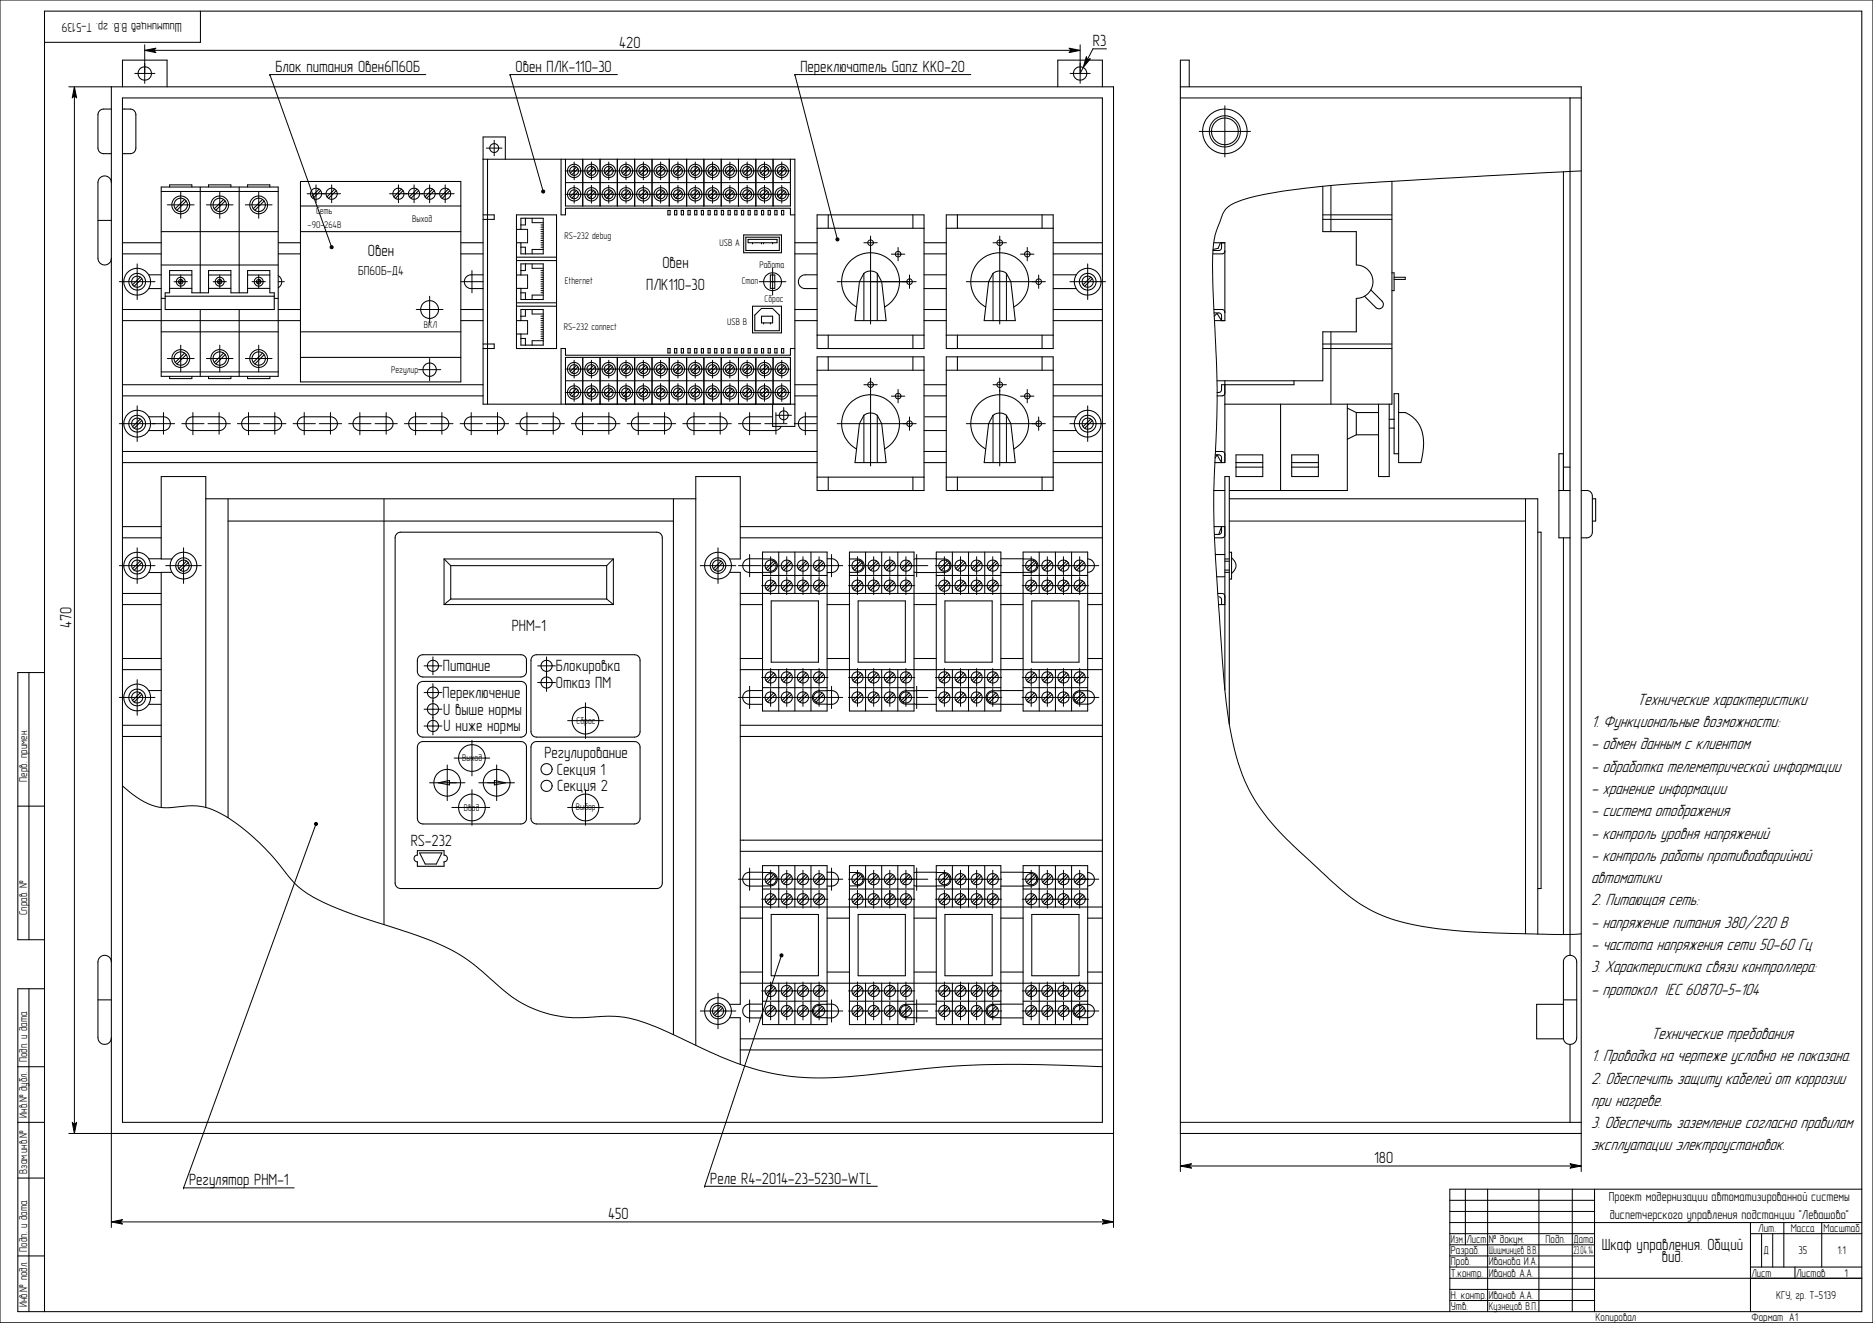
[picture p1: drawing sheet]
<svg xmlns="http://www.w3.org/2000/svg" width="841mm" height="594mm" viewBox="0 0 841 594" stroke-linecap="round" stroke-linejoin="round" font-family="sans-serif">
<defs><g id="words">
<g font-size="6.8">
<text x="735.1" y="316.6">Технические характеристики</text>
<text x="714.5" y="326.6">1. Функциональные возможности:</text>
<text x="714.5" y="336.5">- обмен данным с клиентом</text>
<text x="714.5" y="346.5">- обработка телеметрической информации</text>
<text x="714.5" y="356.6">- хранение информации</text>
<text x="714.5" y="366.6">- система отображения</text>
<text x="714.5" y="376.6">- контроль уровня напряжений</text>
<text x="714.5" y="386.5">- контроль работы противоаварийной</text>
<text x="714.5" y="396.5">автоматики</text>
<text x="714.5" y="406.6">2. Питающая сеть:</text>
<text x="714.5" y="416.6">- напряжение питания 380/220 В</text>
<text x="714.5" y="426.6">- частота напряжения сети 50-60 Гц</text>
<text x="714.5" y="436.5">3. Характеристика связи контроллера:</text>
<text x="714.5" y="446.6">- протокол IEC 60870-5-104</text>
<text x="741.3" y="466.6">Технические требования</text>
<text x="714.5" y="476.5">1. Проводка на чертеже условно не показана.</text>
<text x="714.5" y="486.5">2. Обеспечить защиту кабелей от коррозии</text>
<text x="714.5" y="496.6">при нагреве.</text>
<text x="714.5" y="506.6">3. Обеспечить заземление согласно правилам</text>
<text x="714.5" y="516.6">эксплуатации электроустановок.</text>
</g>
<g font-size="6.4">
<text x="278" y="21.4">420</text>
<text x="490.8" y="20.7">R3</text>
<text x="123.7" y="32.3">Блок питания Овен6П60Б</text>
<text x="231.5" y="32.3">Овен ПЛК-110-30</text>
<text x="359.4" y="32.3">Переключатель Ganz KK0-20</text>
<text x="165.2" y="115.1">Овен</text>
<text x="297.5" y="120.4">Овен</text>
<text x="290.2" y="130.3">ПЛК110-30</text>
<text x="32.2" y="282.1" transform="rotate(-90 32.2 282.1)">470</text>
<text x="229.8" y="283.3">РНМ-1</text>
<text x="198.9" y="301.5">Питание</text>
<text x="249.6" y="301.5">Блокировка</text>
<text x="249.6" y="309">Отказ ПМ</text>
<text x="198.8" y="313.5">Переключение</text>
<text x="199" y="321.1">U выше нормы</text>
<text x="199.1" y="328.4">U ниже нормы</text>
<text x="244.4" y="340.2">Регулирование</text>
<text x="250" y="347.9">Секция 1</text>
<text x="250.1" y="355.2">Секция 2</text>
<text x="184.5" y="379.7">RS-232</text>
<text x="617" y="522.3">180</text>
<text x="84.9" y="532.2">Регулятор РНМ-1</text>
<text x="318.9" y="531.5">Реле R4-2014-23-5230-WTL</text>
<text x="273" y="547.4">450</text>
<text x="719.2" y="561.1">Шкаф управления. Общий</text>
<text x="746.2" y="566.8">вид.</text>
</g>
<g font-size="5.1">
<text x="81.7" y="10.4" transform="rotate(180 81.7 10.4)">Шишминцев В.В. гр. Т-5139</text>
<text x="160.8" y="123.6">БП60Б-Д4</text>
<text x="722.4" y="539.3">Проект модернизации автоматизированной системы</text>
<text x="722.8" y="547.3">диспетчерского управления подстанции &quot;Левашово&quot;</text>
</g>
<g font-size="4.5">
<text x="12.2" y="351" transform="rotate(-90 12.2 351)">Перв. примен.</text>
<text x="12.2" y="411" transform="rotate(-90 12.2 411)">Справ. №</text>
<text x="12.2" y="477" transform="rotate(-90 12.2 477)">Подп. и дата</text>
<text x="12.2" y="502" transform="rotate(-90 12.2 502)">Инв.№ дубл.</text>
<text x="12.2" y="527" transform="rotate(-90 12.2 527)">Взам.инв.№</text>
<text x="789.5" y="553.2">Лит.</text>
<text x="804.1" y="553.2">Масса</text>
<text x="818.8" y="553.2">Масштаб</text>
<text x="12.2" y="562" transform="rotate(-90 12.2 562)">Подп. и дата</text>
<text x="651.5" y="558.2">Изм.</text>
<text x="651.5" y="563.2">Разраб.</text>
<text x="658.5" y="558.2">Лист</text>
<text x="668.5" y="558.2">№ докум.</text>
<text x="668.5" y="563.2">Шишминцев В.В.</text>
<text x="694" y="558.2">Подп.</text>
<text x="706.5" y="563.2">23.04.14</text>
<text x="706.5" y="558.2">Дата</text>
<text x="791.9" y="563.1">Д</text>
<text x="807.5" y="563.2">35</text>
<text x="825.1" y="563.2">1:1</text>
<text x="651.5" y="568.2">Пров.</text>
<text x="668.5" y="568.2">Иванова И.А.</text>
<text x="651.5" y="573.2">Т.контр.</text>
<text x="668.5" y="573.2">Иванов А.А.</text>
<text x="786.5" y="573.2">Лист</text>
<text x="806.5" y="573.2">Листов</text>
<text x="828.3" y="573.2">1</text>
<text x="12.2" y="587" transform="rotate(-90 12.2 587)">Инв.№ подл.</text>
<text x="651.5" y="583.2">Н. контр.</text>
<text x="668.5" y="583.2">Иванов А.А.</text>
<text x="797.5" y="583.2">КГУ, гр. Т-5139</text>
<text x="651.5" y="588.2">Утв.</text>
<text x="668.5" y="588.2">Кузнецов В.П.</text>
<text x="716.5" y="593.2">Копировал</text>
<text x="786.5" y="593.2">Формат A1</text>
</g>
<g font-size="3.8">
<text x="141.9" y="96.3">Сеть</text>
<text x="185.1" y="99.7">Выход</text>
<text x="138" y="102.3">~90-264В</text>
<text x="253.4" y="107.5">RS-232 debug</text>
<text x="323" y="110.7">USB A</text>
<text x="341" y="120.5">Работа</text>
<text x="253.6" y="127.4">Ethernet</text>
<text x="333" y="127.5">Стоп</text>
<text x="343.3" y="135.5">Сброс</text>
<text x="190.4" y="147.5">ВКЛ</text>
<text x="253.1" y="148">RS-232 connect</text>
<text x="326.5" y="145.8">USB B</text>
<text x="175.6" y="167.5">Регулир.</text>
<text x="258.9" y="324.9">Сброс</text>
<text x="207.6" y="341.8">Выход</text>
<text x="208.3" y="364.1">Ввод</text>
<text x="258.5" y="363.9">Выбор</text>
</g>
</g></defs>
<g fill="none" stroke="#000" stroke-width=".47">
<path d="M90 5v14h-70M50 39h450v470h-450zM55 39v-12h20v12M475 39v-12h20v12M530 39h180v470h-180v-482h4v12M50 49h-3.5a2.51 2.51 0 0 0-2.5 2.5v15a2.51 2.51 0 0 0 2.5 2.5h3.5M55 49h3.5a2.51 2.51 0 0 1 2.5 2.5v15a2.51 2.51 0 0 1-2.5 2.5h-3.5M55 44h440v460h-440zM710 44h-5v385M216.9 71.5h140v120h-10v-10M218.9 71.5v110M226.9 71.5v-10h-10v120h140"/>
<path d="M251.9 71.5v25h2v-3h101v3h2M253.9 71.5v21h101v-21M258.8 75l-2.7 2.8M259.5 75.7l-2.7 2.8M261.7 71.5v21M266.6 75l-2.8 2.8M267.3 75.7l-2.8 2.8M269.5 71.5v21M274.4 75l-2.8 2.8M275 75.7l-2.7 2.8M277.2 71.5v21M282.1 75l-2.7 2.8"/>
<path d="M282.8 75.7l-2.7 2.8M285 71.5v21M289.9 75l-2.8 2.8M290.6 75.7l-2.7 2.8M292.8 71.5v21M297.6 75l-2.7 2.8M298.4 75.7l-2.8 2.8M300.5 71.5v21M305.4 75l-2.7 2.8M306.2 75.7l-2.8 2.8M308.3 71.5v21M313.2 75l-2.7 2.8"/>
<path d="M313.9 75.7l-2.8 2.8M316.1 71.5v21M321 75l-2.8 2.8M321.7 75.7l-2.8 2.8M323.8 71.5v21M328.7 75l-2.7 2.8M329.4 75.7l-2.7 2.8M331.6 71.5v21M336.5 75l-2.7 2.8M337.2 75.7l-2.7 2.8M339.4 71.5v21M344.3 75l-2.8 2.8"/>
<path d="M345 75.7l-2.7 2.8M347.1 71.5v21M352 75l-2.7 2.8M352.8 75.7l-2.8 2.8M44 99h6M50 82a3 3 0 0 0-3-3 3 3 0 0 0-3 3v34a3 3 0 0 0 3 3 3 3 0 0 0 3-3M72.4 84h52.5v85h-52.5zM76.2 84v-1h9.9v1M82.9 89.5l-4.2 4.2M83.6 90.3l-4.2 4.1M89.9 84v47.5M93.6 84v-1h10.1v1"/>
<path d="M100.4 89.5l-4.2 4.2M101.1 90.3l-4.2 4.1M107.4 84v47.5M111.2 84v-1h10v1M117.9 89.5l-4.2 4.2M118.6 90.3l-4.2 4.1M134.9 81.5h72v90h-72zM134.9 92.5h72M143.3 84.9l-3.5 3.5M144 85.6l-3.5 3.5M150.3 84.9l-3.5 3.5M151 85.6l-3.5 3.5"/>
<path d="M180.3 84.9l-3.5 3.5M181 85.6l-3.5 3.5M187.3 84.9l-3.5 3.5M188 85.6l-3.5 3.5M194.3 84.9l-3.5 3.5M195 85.6l-3.5 3.5M201.3 84.9l-3.5 3.5M202 85.6l-3.5 3.5M216.9 96.5h5v2h-5M231.9 96.5h18v60h-18zM253.9 82h101M258.8 85.5l-2.7 2.8"/>
<path d="M259.5 86.2l-2.7 2.8M266.6 85.5l-2.8 2.8M267.3 86.2l-2.8 2.8M274.4 85.5l-2.8 2.8M275 86.2l-2.7 2.8M282.1 85.5l-2.7 2.8M282.8 86.2l-2.7 2.8M289.9 85.5l-2.8 2.8M290.6 86.2l-2.7 2.8M297.6 85.5l-2.7 2.8M298.4 86.2l-2.8 2.8M299.9 94.5h1v2h-1z"/>
<path d="M302.9 94.5h1v2h-1zM305.4 85.5l-2.7 2.8M305.9 94.5h1v2h-1zM306.2 86.2l-2.8 2.8M308.9 94.5h1v2h-1zM311.9 94.5h1v2h-1zM313.2 85.5l-2.7 2.8M313.9 86.2l-2.8 2.8M314.9 94.5h1v2h-1zM317.9 94.5h1v2h-1zM320.9 94.5h1v2h-1zM321 85.5l-2.8 2.8"/>
<path d="M321.7 86.2l-2.8 2.8M323.9 94.5h1v2h-1zM326.9 94.5h1v2h-1zM328.7 85.5l-2.7 2.8M329.4 86.2l-2.7 2.8M329.9 94.5h1v2h-1zM332.9 94.5h1v2h-1zM335.9 94.5h1v2h-1zM336.5 85.5l-2.7 2.8M337.2 86.2l-2.7 2.8M338.9 94.5h1v2h-1zM341.9 94.5h1v2h-1z"/>
<path d="M344.3 85.5l-2.8 2.8M344.9 94.5h1v2h-1zM345 86.2l-2.7 2.8M347.9 94.5h1v2h-1zM350.9 94.5h1v2h-1zM352 85.5l-2.7 2.8M352.8 86.2l-2.8 2.8M366.9 96.5h48v60h-48zM371.9 96.5v6M409.9 96.5v6M424.9 96.5h48v60h-48zM429.9 96.5v6"/>
<path d="M467.9 96.5v6M594 83.7v20.3h15v15a7.5 7.5 0 0 1 7.5 7.5 7.5 7.5 0 0 1-7.5 7.5v15h-15v22h-47.5M625 81.4v100.1h-75M55 114h17.4M55 109h17.4M72.4 104h52.5M72.4 119h52.5M124.9 114h10M124.9 109h10M134.9 104h72M206.9 114h10M206.9 109h10"/>
<path d="M231.9 103h2v-5h10v16h-10v-5h-2M231.9 115.5h18M231.9 117h18M333.9 105.5h17v8h-17zM334.9 106.5h15v6h-15zM335.9 107.5h13v1.5h-13zM337.9 109v.5M341.9 109v.5M342.9 109v.5M346.9 109v.5M356.9 114h10M356.9 109h10"/>
<path d="M366.9 102.5h48M414.9 114h10M414.9 109h10M424.9 102.5h48M472.9 114h22.1M472.9 109h22.1M545 109h5v35h-4.7M548 109l-1 2.5-2.3 .5M548.5 109v2.3l-.5 .9-3.3 .3M550 112.7l-.3 .8-.7 .5h-4.4M55 139h17.4M63 124.4l-3.5 3.5"/>
<path d="M63.7 125.1l-3.5 3.5M66.7 129.6h5.7M66.7 123.4h5.7M72.4 134h1.8M74.2 133h48.9M76.2 121.5h9.9v10h7.5v-10h10.1v10h7.5v-10h10v10h1.9v7.5h-48.9v-7.5h2zM76.2 123.5h9.9M76.2 129.5h9.9M81.6 125.6l-1.3 1.4M82 126l-1.3 1.4M89.9 139v30M93.6 123.5h10.1"/>
<path d="M93.6 129.5h10.1M99.1 125.6l-1.3 1.4M99.5 126l-1.3 1.4M107.4 139v30M111.2 123.5h10M111.2 129.5h10M116.6 125.6l-1.3 1.4M117.1 126l-1.4 1.4M123.1 134h1.8M124.9 123.8a3.1 3.1 0 0 1 0 5.4M124.9 139h10M206.9 139h10"/>
<path d="M216.9 123.4h-5.3a3.1 3.1 0 0 0-3.1 3.1 3.1 3.1 0 0 0 3.1 3.1h5.3M231.9 123.5h2v-5h10v16h-10v-5h-2M231.9 136h18M231.9 137.5h18M337.9 137.5h13v12h-13zM345.9 123.5h2v6h-2zM345.9 126.5h2M356.9 139h10M366.9 123.4h-5.3a3.1 3.1 0 0 0-3.1 3.1 3.1 3.1 0 0 0 3.1 3.1h5.3M384.6 137.9a13 13 0 0 1-3.7-19.7 13 13 0 0 1 20 0 13 13 0 0 1-3.7 19.7M387.9 122.8a4.7 4.7 0 0 1 6 0l2 3.7 2 17.5h-14l2-17.5zM414.9 129.6h10"/>
<path d="M414.9 139h10M414.9 123.4h10M442.6 137.9a13 13 0 0 1-3.7-19.7 13 13 0 0 1 20 0 13 13 0 0 1-3.7 19.7M445.9 122.8a4.7 4.7 0 0 1 6 0l2 3.7 2 17.5h-14l2-17.5zM472.9 129.6h10.4M472.9 139h22.1M472.9 123.4h10.4M489.8 124.4l-3.5 3.5M490.5 125.1l-3.5 3.5M545.1 139h3.9l.7 .4 .3 .9M615.5 130.2l5.1 5.1a2.01 2.01 0 0 1 0 2.8 2.01 2.01 0 0 1-2.8 0l-5.1-5.1M625 122.5h1v8h-1"/>
<path d="M626 124.5h5v1h-5M55 144h17.4M72.4 149h52.5M82.9 158.5l-4.2 4.2M83.6 159.3l-4.2 4.1M100.4 158.5l-4.2 4.2M101.1 159.3l-4.2 4.1M117.9 158.5l-4.2 4.2M118.6 159.3l-4.2 4.1M124.9 144h10M134.9 149h72M206.9 144h10"/>
<path d="M216.9 154.5h5v2h-5M231.9 144h2v-5h10v16h-10v-5h-2M299.9 156.5h1v2h-1zM302.9 156.5h1v2h-1zM305.9 156.5h1v2h-1zM308.9 156.5h1v2h-1zM311.9 156.5h1v2h-1zM314.9 156.5h1v2h-1zM317.9 156.5h1v2h-1zM320.9 156.5h1v2h-1zM323.9 156.5h1v2h-1zM326.9 156.5h1v2h-1z"/>
<path d="M329.9 156.5h1v2h-1zM332.9 156.5h1v2h-1zM335.9 156.5h1v2h-1zM338.9 156.5h1v2h-1zM338.9 141.5l3-3h5l3 3v7h-11zM341.9 156.5h1v2h-1zM341.9 142h5v3h-5zM342.9 145v.5M344.9 156.5h1v2h-1zM345.9 145v.5M347.9 156.5h1v2h-1zM350.9 156.5h1v2h-1z"/>
<path d="M356.9 144h10M356.9 156.5h-2v3h-101v-3h-2v25M366.9 150.5h48M371.9 150.5v6M409.9 150.5v6M414.9 144h10M424.9 150.5h48M429.9 150.5v6M467.9 150.5v6M472.9 144h22.1M545.2 140.5h2.3l.7 .5 .3 3-2-3.2-1.3 1.2M55 177.8h161.9"/>
<path d="M55 172.8h161.9M76.2 169v1h9.9v-1M93.6 169v1h10.1v-1M111.2 169v1h10v-1M134.9 160.5h72M253.9 171h101M258.8 174.5l-2.7 2.7M258.8 164l-2.7 2.8M259.5 175.2l-2.7 2.8M259.5 164.7l-2.7 2.8M261.7 160.5v21M266.6 174.5l-2.8 2.7"/>
<path d="M266.6 164l-2.8 2.8M267.3 175.2l-2.8 2.8M267.3 164.7l-2.8 2.8M269.5 160.5v21M274.4 174.5l-2.8 2.7M274.4 164l-2.8 2.8M275 175.2l-2.7 2.8M275 164.7l-2.7 2.8M277.2 160.5v21M282.1 174.5l-2.7 2.7M282.1 164l-2.7 2.8M282.8 175.2l-2.7 2.8"/>
<path d="M282.8 164.7l-2.7 2.8M285 160.5v21M289.9 174.5l-2.8 2.7M289.9 164l-2.8 2.8M290.6 175.2l-2.7 2.8M290.6 164.7l-2.7 2.8M292.8 160.5v21M297.6 174.5l-2.7 2.7M297.6 164l-2.7 2.8M298.4 175.2l-2.8 2.8M298.4 164.7l-2.8 2.8M300.5 160.5v21"/>
<path d="M305.4 174.5l-2.7 2.7M305.4 164l-2.7 2.8M306.2 175.2l-2.8 2.8M306.2 164.7l-2.8 2.8M308.3 160.5v21M313.2 174.5l-2.7 2.7M313.2 164l-2.7 2.8M313.9 175.2l-2.8 2.8M313.9 164.7l-2.8 2.8M316.1 160.5v21M321 174.5l-2.8 2.7M321 164l-2.8 2.8"/>
<path d="M321.7 175.2l-2.8 2.8M321.7 164.7l-2.8 2.8M323.8 160.5v21M328.7 174.5l-2.7 2.7M328.7 164l-2.7 2.8M329.4 175.2l-2.7 2.8M329.4 164.7l-2.7 2.8M331.6 160.5v21M336.5 174.5l-2.7 2.7M336.5 164l-2.7 2.8M337.2 175.2l-2.7 2.8M337.2 164.7l-2.7 2.8"/>
<path d="M339.4 160.5v21M344.3 174.5l-2.8 2.7M344.3 164l-2.8 2.8M345 175.2l-2.7 2.8M345 164.7l-2.7 2.8M347.1 160.5v21M352 174.5l-2.7 2.7M352 164l-2.7 2.8M352.8 175.2l-2.8 2.8M352.8 164.7l-2.8 2.8M356.9 177.8h10M356.9 172.8h10"/>
<path d="M366.9 160.2h48v60.1h-48zM366.9 166.2h48M371.9 160.2v6M409.9 160.2v6M414.9 177.8h10M414.9 172.8h10M424.9 166.2h48M424.9 160.2h48v60.1h-48zM429.9 160.2v6M467.9 160.2v6M472.9 177.8h22.1M472.9 172.8h22.1"/>
<path d="M550 176.5l-.7 1.1-2.8 .2M550 171v36.7h-4.5M581 171v1.8h-32.5v2.2a1.47 1.47 0 0 1-2 1.2M63 188.2l-3.5 3.4M63.7 188.8l-3.5 3.5M66.7 187.2h6.7a3.1 3.1 0 0 1 3.1 3 3.1 3.1 0 0 1-3.1 3.1h-6.7M84.4 188l1.2-.7 1-.1h11.8a3.1 3.1 0 0 1 3.1 3 3.1 3.1 0 0 1-3.1 3.1h-11.8a3.1 3.1 0 0 1-2.9-1.9 3.1 3.1 0 0 1 .7-3.4zM109.4 188l1.3-.7 .9-.1h11.8a3.1 3.1 0 0 1 3.1 3 3.1 3.1 0 0 1-3.1 3.1h-11.8a3.1 3.1 0 0 1-2.9-1.9 3.1 3.1 0 0 1 .7-3.4zM134.4 188l1.2-.7 1-.1h11.8a3.1 3.1 0 0 1 3.1 3 3.1 3.1 0 0 1-3.1 3.1h-11.8a3.1 3.1 0 0 1-2.8-1.9 3.1 3.1 0 0 1 .6-3.4zM159.4 188l1.3-.7 .9-.1h11.8a3.1 3.1 0 0 1 3.1 3 3.1 3.1 0 0 1-3.1 3.1h-11.8a3.1 3.1 0 0 1-2.9-1.9 3.1 3.1 0 0 1 .7-3.4zM184.4 188l1.2-.7 1-.1h11.8a3.1 3.1 0 0 1 3.1 3 3.1 3.1 0 0 1-3.1 3.1h-11.8a3.1 3.1 0 0 1-2.8-1.9 3.1 3.1 0 0 1 .6-3.4zM209.4 188l1.3-.7 .9-.1h11.8a3.1 3.1 0 0 1 3.1 3 3.1 3.1 0 0 1-3.1 3.1h-11.8a3.1 3.1 0 0 1-2.9-1.9 3.1 3.1 0 0 1 .7-3.4z"/>
<path d="M234.4 188l1.2-.7 1-.1h11.8a3.1 3.1 0 0 1 3.1 3 3.1 3.1 0 0 1-3.1 3.1h-11.8a3.1 3.1 0 0 1-2.9-1.9 3.1 3.1 0 0 1 .7-3.4zM253.9 181.5v-21h101v21M259.4 188l1.2-.7 1-.1h11.8a3.1 3.1 0 0 1 3.1 3 3.1 3.1 0 0 1-3.1 3.1h-11.8a3.1 3.1 0 0 1-2.9-1.9 3.1 3.1 0 0 1 .7-3.4zM284.4 188l1.2-.7 1-.1h11.8a3.1 3.1 0 0 1 3.1 3 3.1 3.1 0 0 1-3.1 3.1h-11.8a3.1 3.1 0 0 1-2.9-1.9 3.1 3.1 0 0 1 .7-3.4zM309.4 188l1.2-.7 1-.1h11.8a3.1 3.1 0 0 1 3.1 3 3.1 3.1 0 0 1-3.1 3.1h-11.8a3.1 3.1 0 0 1-2.9-1.9 3.1 3.1 0 0 1 .7-3.4zM346.9 187.2h-10.3a3.1 3.1 0 0 0-3.1 3 3.1 3.1 0 0 0 3.1 3.1h11.3a3.1 3.1 0 0 0 2.8-1.8M366.9 187.2h-5.3a3.1 3.1 0 0 0-3.1 3 3.1 3.1 0 0 0 3.1 3.1h5.3M387.9 186.5a4.9 4.9 0 0 1 6 0l2 3.7 2 17.5h-14l2-17.5zM414.9 193.3h10M415.2 187.2h9.7M445.9 186.5a4.9 4.9 0 0 1 6 0l2 3.7 2 17.5h-14l2-17.5zM472.9 187.2h10.4"/>
<path d="M472.9 193.3h10.4M489.8 188.2l-3.5 3.4M490.5 188.8l-3.5 3.5M575 181.5v38.8M605 181.5v38.8h-53M605 183.3l4 2M609 185.3v9.9M609 185.3h10M609 195.2l-4 2M609 195.2h10M619 181.5v32.5h4.8v-32.5M623.8 188.3h2.2"/>
<path d="M623.8 192.2h2.2M628 185.3h3a14.1 14.1 0 0 1 8.2 14.8l-1.2 7.6h-10v-30.9h-2v27h2M55 207.7h311.9M55 202.7h311.9M366.9 214.2h48M371.9 214.2v6.1M384.6 201.6a13 13 0 0 1-3.7-19.6 13 13 0 0 1 20 0 13 13 0 0 1-3.7 19.6M409.9 214.2v6.1M414.9 207.7h10M414.9 202.7h10M424.9 214.2h48M429.9 214.2v6.1"/>
<path d="M442.6 201.6a13 13 0 0 1-3.7-19.6 13 13 0 0 1 20 0 13 13 0 0 1-3.7 19.6M467.9 214.2v6.1M472.9 207.7h22.1M472.9 202.7h22.1M545.7 204.3h1.8l.7 .4 .3 3-2-3.4-.9 1.4M545.8 202.7l3.2 .1 .7 .4 .3 .8M555 204.3h12v9.7h-12zM555 207.7h12M555 209.8h12M580 204.3h12v9.7h-12zM580 207.7h12M580 209.8h12"/>
<path d="M702 209.8h3M55 236.5h17.4M92.4 224h220M102.4 224v143.2M102.4 234h200M178.3 239.6l1.6-.6h115a2.51 2.51 0 0 1 2.5 2.5v155a2.43 2.43 0 0 1-2.5 2.5h-115a2.51 2.51 0 0 1-2.5-2.5v-155l.1-.9zM302.4 224v240.6M332.4 236.5h162.6M545 220.3h5M545.2 236.5h4.8M545.3 240h1.9M548.5 236.5l-.1 2.8-1.2 .7z"/>
<path d="M552 224h138.5v195.4M690.5 239h1.5v160h-1.5M700 220.3h5M702 220.3v-16.5h-2v37.7h5M710 220.3h2.5a2.44 2.44 0 0 1 2.5 2.5v16.2a2.58 2.58 0 0 1-2.5 2.5h-2.5M715 224h1.5v10h-1.5M55 241.5h17.4M63 251.9l-3.5 3.5M63.7 252.6l-3.5 3.5M66.7 250.9h5.7M66.7 257.1h5.7M77.2 251h-4.8v-37h20v148.6"/>
<path d="M77.2 257h-4.8v105.6M83.8 251.9l-3.5 3.5M84.5 252.6l-3.5 3.5M202.4 254h70v15h-70zM323.8 251.9l-3.5 3.5M324.5 252.6l-3.5 3.5M327.6 251h4.8v-37h-20v255.3M327.6 257h4.8v194h-4.8M332.4 241.5h162.6M342.4 251h3.6a3 3 0 0 1 3 3 3 3 0 0 1-3 3h-3.6M342.4 250.9h-5.8a3.1 3.1 0 0 0-3.1 3.1 3.1 3.1 0 0 0 3.1 3.1h5.8M342.4 247.9h29v71.4h-29z"/>
<path d="M342.4 258.4h29M347.4 251.9l-3.4 3.5M348.1 252.6l-3.5 3.5M349.7 247.9v18.6M354.7 251.9l-3.5 3.5M355.4 252.6l-3.5 3.5M356.9 247.9v18.6M361.9 251.9l-3.5 3.5M362.6 252.6l-3.4 3.5M364.2 247.9v18.6M369.1 251.9l-3.4 3.5M369.9 252.6l-3.5 3.5"/>
<path d="M371.4 250.9h2a3.1 3.1 0 0 1 3.1 3.1 3.1 3.1 0 0 1-3.1 3.1h-2M381.4 251h3.6a3 3 0 0 1 3 3 3 3 0 0 1-3 3h-3.6M381.4 247.9h29v71.4h-29zM381.4 258.4h29M386.4 251.9l-3.5 3.5M387.1 252.6l-3.4 3.5M388.7 247.9v18.6M393.7 251.9l-3.5 3.5M394.4 252.6l-3.5 3.5M395.9 247.9v18.6M400.9 251.9l-3.4 3.5M401.6 252.6l-3.5 3.5"/>
<path d="M403.1 247.9v18.6M408.2 251.9l-3.5 3.5M408.9 252.6l-3.5 3.5M410.4 256.8l1 .3h9M420.4 251h3.7a3 3 0 0 1 2.9 3 3 3 0 0 1-2.9 3h-3.7M420.4 250.9l-10 .2M420.4 247.9h29v71.4h-29zM420.4 258.4h29M425.4 251.9l-3.5 3.5M426.1 252.6l-3.4 3.5M427.7 247.9v18.6M432.6 251.9l-3.4 3.5"/>
<path d="M433.4 252.6l-3.5 3.5M434.9 247.9v18.6M439.9 251.9l-3.4 3.5M440.6 252.6l-3.5 3.5M442.2 247.9v18.6M447.2 251.9l-3.5 3.5M447.9 252.6l-3.5 3.5M449.4 250.9h10M449.4 257.1h10M459.4 251h3.6a3 3 0 0 1 3 3 3 3 0 0 1-3 3h-3.6M459.4 247.9h29v71.4h-29zM459.4 258.4h29"/>
<path d="M464.4 251.9l-3.5 3.5M465.1 252.6l-3.5 3.5M466.6 247.9v18.6M471.7 251.9l-3.5 3.5M472.4 252.6l-3.5 3.5M473.9 247.9v18.6M478.9 251.9l-3.5 3.5M479.6 252.6l-3.4 3.5M481.2 247.9v18.6M486.2 251.9l-3.5 3.5M486.9 252.6l-3.5 3.5M488.4 251a3 3 0 0 1 3 3 3 3 0 0 1-3 3"/>
<path d="M545.7 249h4.3M546.3 259h3.7M550 240.2l-.3 .8-.7 .5h-3.7M550 251h2M550 257h2M550 252h2M550 256h2M552 248h1v12h-1M553 250.5l1.3 1.3 .7 1.9-.4 1.8-1.6 2M55 271.5h17.4M55 266.5h17.4M332.4 271.5h10"/>
<path d="M332.4 266.5h162.6M346.3 269.8h21.2v27.5h-21.2zM347.4 260.9l-3.4 3.5M348.1 261.6l-3.5 3.5M354.7 260.9l-3.5 3.5M355.4 261.6l-3.5 3.5M361.9 260.9l-3.5 3.5M362.6 261.6l-3.4 3.5M369.1 260.9l-3.4 3.5M369.9 261.6l-3.5 3.5M371.4 271.5h10M385.3 269.8h21.2v27.5h-21.2z"/>
<path d="M386.4 260.9l-3.5 3.5M387.1 261.6l-3.4 3.5M393.7 260.9l-3.5 3.5M394.4 261.6l-3.5 3.5M400.9 260.9l-3.4 3.5M401.6 261.6l-3.5 3.5M408.2 260.9l-3.5 3.5M408.9 261.6l-3.5 3.5M410.4 271.5h10M424.3 269.8h21.2v27.5h-21.2zM425.4 260.9l-3.5 3.5M426.1 261.6l-3.4 3.5"/>
<path d="M432.6 260.9l-3.4 3.5M433.4 261.6l-3.5 3.5M439.9 260.9l-3.4 3.5M440.6 261.6l-3.5 3.5M447.2 260.9l-3.5 3.5M447.9 261.6l-3.5 3.5M449.4 271.5h10M463.3 269.8h21.2v27.5h-21.2zM464.4 260.9l-3.5 3.5M465.1 261.6l-3.5 3.5M471.7 260.9l-3.5 3.5M472.4 261.6l-3.5 3.5"/>
<path d="M478.9 260.9l-3.5 3.5M479.6 261.6l-3.4 3.5M486.2 260.9l-3.5 3.5M486.9 261.6l-3.5 3.5M488.4 271.5h6.6M546.8 266.5l2.5 .1 .7 1.2M547.2 271.5h2.8M547.2 268l1.2 .7 .1 2.8M55 295.7h17.4M188.3 294.6l1.6-.6h44a2.43 2.43 0 0 1 2.5 2.5v5a2.43 2.43 0 0 1-2.5 2.5h-44a2.51 2.51 0 0 1-2.5-2.5l.1-5.5zM239.3 294.6l1.6-.6h44a2.43 2.43 0 0 1 2.5 2.5v32a2.51 2.51 0 0 1-2.5 2.5h-44a2.51 2.51 0 0 1-2.5-2.5v-32l.1-.9zM332.4 295.7h10"/>
<path d="M371.4 295.7h10M410.4 295.7h10M449.4 295.7h10M488.4 295.7h6.6M13 302v120M20 302h-12v120h12M55 300.7h17.4M63 311.1l-3.5 3.5M63.7 311.8l-3.5 3.5M66.7 310.1h5.7M66.7 316.3h5.7M188.3 306.6l1.6-.6h44a2.51 2.51 0 0 1 2.5 2.5v20a2.43 2.43 0 0 1-2.5 2.5h-44a2.51 2.51 0 0 1-2.5-2.5v-20z"/>
<path d="M332.4 300.7h162.6M342.4 310.1h-5.8a3.1 3.1 0 0 0-3.1 3.1 3.1 3.1 0 0 0 3.1 3.1h5.8M342.4 308.8h29M347.4 311.1l-3.4 3.5M347.4 302.1l-3.4 3.5M348.1 311.8l-3.5 3.5M348.1 302.8l-3.5 3.5M349.7 300.7v18.6M354.7 311.1l-3.5 3.5M354.7 302.1l-3.5 3.5M355.4 311.8l-3.5 3.5M355.4 302.8l-3.5 3.5"/>
<path d="M356.9 300.7v18.6M361.9 311.1l-3.5 3.5M361.9 302.1l-3.5 3.5M362.6 311.8l-3.4 3.5M362.6 302.8l-3.4 3.5M364.2 300.7v18.6M369.1 311.1l-3.4 3.5M369.1 302.1l-3.4 3.5M369.9 311.8l-3.5 3.5M369.9 302.8l-3.5 3.5M371.4 310.1h2a3.1 3.1 0 0 1 3.1 3.1 3.1 3.1 0 0 1-3.1 3.1l-5.6-.1a3 3 0 0 1-3-3 3 3 0 0 1 3-3h3.6M381.4 308.8h29"/>
<path d="M386.4 311.1l-3.5 3.5M386.4 302.1l-3.5 3.5M387.1 311.8l-3.4 3.5M387.1 302.8l-3.4 3.5M388.7 300.7v18.6M393.7 311.1l-3.5 3.5M393.7 302.1l-3.5 3.5M394.4 311.8l-3.5 3.5M394.4 302.8l-3.5 3.5M395.9 300.7v18.6M400.9 311.1l-3.4 3.5M400.9 302.1l-3.4 3.5"/>
<path d="M401.6 311.8l-3.5 3.5M401.6 302.8l-3.5 3.5M403.1 300.7v18.6M408.2 311.1l-3.5 3.5M408.2 302.1l-3.5 3.5M408.9 311.8l-3.5 3.5M408.9 302.8l-3.5 3.5M410.4 310.2h-3.6a3 3 0 0 0-3 3 3 3 0 0 0 3 3h3.6M410.4 316.1l10 .2M420.4 310.1l-10 .2M420.4 308.8h29M425.4 311.1l-3.5 3.5"/>
<path d="M425.4 302.1l-3.5 3.5M426.1 311.8l-3.4 3.5M426.1 302.8l-3.4 3.5M427.7 300.7v18.6M432.6 311.1l-3.4 3.5M432.6 302.1l-3.4 3.5M433.4 311.8l-3.5 3.5M433.4 302.8l-3.5 3.5M434.9 300.7v18.6M439.9 311.1l-3.4 3.5M439.9 302.1l-3.4 3.5M440.6 311.8l-3.5 3.5"/>
<path d="M440.6 302.8l-3.5 3.5M442.2 300.7v18.6M447.2 311.1l-3.5 3.5M447.2 302.1l-3.5 3.5M447.9 311.8l-3.5 3.5M447.9 302.8l-3.5 3.5M449.4 310.2h-3.6a3 3 0 0 0-3 3 3 3 0 0 0 3 3l13.6 .1M449.4 310.1h10M459.4 308.8h29M464.4 311.1l-3.5 3.5M464.4 302.1l-3.5 3.5M465.1 311.8l-3.5 3.5"/>
<path d="M465.1 302.8l-3.5 3.5M466.6 300.7v18.6M471.7 311.1l-3.5 3.5M471.7 302.1l-3.5 3.5M472.4 311.8l-3.5 3.5M472.4 302.8l-3.5 3.5M473.9 300.7v18.6M478.9 311.1l-3.5 3.5M478.9 302.1l-3.5 3.5M479.6 311.8l-3.4 3.5M479.6 302.8l-3.4 3.5M481.2 300.7v18.6"/>
<path d="M482.6 311.1l1.7-.9h4.1a3 3 0 0 1 3 3 3 3 0 0 1-3 3h-3.6a3 3 0 0 1-2.8-1.9 3 3 0 0 1 .6-3.2zM486.2 311.1l-3.5 3.5M486.2 302.1l-3.5 3.5M486.9 311.8l-3.5 3.5M486.9 302.8l-3.5 3.5M550 309.8v-95.8h2v111.2M55 325.7h17.4M55 330.7h17.4M188 333.9l1.1-.8 .8-.1h44a2.51 2.51 0 0 1 2.5 2.5v32a2.43 2.43 0 0 1-2.5 2.5h-44a2.51 2.51 0 0 1-2.5-2.5v-32zM239 333.9l1.1-.8 .8-.1h44a2.51 2.51 0 0 1 2.5 2.5v32a2.51 2.51 0 0 1-2.5 2.5h-44a2.51 2.51 0 0 1-2.5-2.5v-32zM332.4 325.7h162.6M332.4 330.7h162.6"/>
<path d="M196.8 351.5l5-1v2zM201.8 351.5h3.1M219 351.5h3M222 350.5l5 1-5 1zM8 362h12M332.4 377.3h162.6M187.4 382h12v2a1.48 1.48 0 0 1 1.5 1.5 1.48 1.48 0 0 1-1.5 1.5v2h-12v-2a1.48 1.48 0 0 1-1.5-1.5 1.48 1.48 0 0 1 1.5-1.5zM188.4 383h10l-2.5 5h-5zM332.4 382.3h162.6M342.4 391.7h-5.8a3.1 3.1 0 0 0-3.1 3.1 3.1 3.1 0 0 0 3.1 3.1l9.4-.1a3 3 0 0 0 3-3 3 3 0 0 0-3-3h-3.6M342.4 388.7h29v71.4h-29zM342.4 399.2h29"/>
<path d="M347.4 392.7l-3.4 3.5M348.1 393.4l-3.5 3.5M349.7 388.7v18.6M354.7 392.7l-3.5 3.5M355.4 393.4l-3.5 3.5M356.9 388.7v18.6M361.9 392.7l-3.5 3.5M362.6 393.4l-3.4 3.5M364.2 388.7v18.6M369.1 392.7l-3.4 3.5M369.9 393.4l-3.5 3.5M371.4 391.7h2a3.1 3.1 0 0 1 3.1 3.1 3.1 3.1 0 0 1-3.1 3.1h-2"/>
<path d="M381.4 391.8h3.6a3 3 0 0 1 3 3 3 3 0 0 1-3 3h-3.6M381.4 388.7h29v71.4h-29zM381.4 399.2h29M386.4 392.7l-3.5 3.5M387.1 393.4l-3.4 3.5M388.7 388.7v18.6M393.7 392.7l-3.5 3.5M394.4 393.4l-3.5 3.5M395.9 388.7v18.6M400.9 392.7l-3.4 3.5M401.6 393.4l-3.5 3.5M403.1 388.7v18.6"/>
<path d="M408.2 392.7l-3.5 3.5M408.9 393.4l-3.5 3.5M420.4 391.8h3.7a3 3 0 0 1 2.9 3 3 3 0 0 1-2.9 3l-12.7 .1-1-.3M420.4 391.7l-10 .2M420.4 388.7h29v71.4h-29zM420.4 399.2h29M425.4 392.7l-3.5 3.5M426.1 393.4l-3.4 3.5M427.7 388.7v18.6M432.6 392.7l-3.4 3.5M433.4 393.4l-3.5 3.5M434.9 388.7v18.6"/>
<path d="M439.9 392.7l-3.4 3.5M440.6 393.4l-3.5 3.5M442.2 388.7v18.6M447.2 392.7l-3.5 3.5M447.9 393.4l-3.5 3.5M449.4 391.7h10M459.4 391.8h3.6a3 3 0 0 1 3 3 3 3 0 0 1-3 3l-13.6 .1M459.4 388.7h29v71.4h-29zM459.4 399.2h29M464.4 392.7l-3.5 3.5M465.1 393.4l-3.5 3.5M466.6 388.7v18.6"/>
<path d="M471.7 392.7l-3.5 3.5M472.4 393.4l-3.5 3.5M473.9 388.7v18.6M478.9 392.7l-3.5 3.5M479.6 393.4l-3.4 3.5M481.2 388.7v18.6M486.2 392.7l-3.5 3.5M486.9 393.4l-3.5 3.5M488.4 391.8a3 3 0 0 1 3 3 3 3 0 0 1-3 3M332.4 412.3h10M332.4 407.3h162.6M346.3 410.6h21.2v27.5h-21.2z"/>
<path d="M347.4 401.7l-3.4 3.5M348.1 402.4l-3.5 3.5M354.7 401.7l-3.5 3.5M355.4 402.4l-3.5 3.5M361.9 401.7l-3.5 3.5M362.6 402.4l-3.4 3.5M369.1 401.7l-3.4 3.5M369.9 402.4l-3.5 3.5M371.4 412.3h10M385.3 410.6h21.2v27.5h-21.2zM386.4 401.7l-3.5 3.5M387.1 402.4l-3.4 3.5"/>
<path d="M393.7 401.7l-3.5 3.5M394.4 402.4l-3.5 3.5M400.9 401.7l-3.4 3.5M401.6 402.4l-3.5 3.5M408.2 401.7l-3.5 3.5M408.9 402.4l-3.5 3.5M410.4 412.3h10M424.3 410.6h21.2v27.5h-21.2zM425.4 401.7l-3.5 3.5M426.1 402.4l-3.4 3.5M432.6 401.7l-3.4 3.5M433.4 402.4l-3.5 3.5"/>
<path d="M439.9 401.7l-3.4 3.5M440.6 402.4l-3.5 3.5M447.2 401.7l-3.5 3.5M447.9 402.4l-3.5 3.5M449.4 412.3h10M463.3 410.6h21.2v27.5h-21.2zM464.4 401.7l-3.5 3.5M465.1 402.4l-3.5 3.5M471.7 401.7l-3.5 3.5M472.4 402.4l-3.5 3.5M478.9 401.7l-3.5 3.5M479.6 402.4l-3.4 3.5"/>
<path d="M486.2 401.7l-3.5 3.5M486.9 402.4l-3.5 3.5M488.4 412.3h6.6M50 432a3 3 0 0 0-3-3 3 3 0 0 0-3 3v34a3 3 0 0 0 3 3 3 3 0 0 0 3-3M332.4 436.5h10M371.4 436.5h10M410.4 436.5h10M449.4 436.5h10M488.4 436.5h6.6M702.9 429.9a3 3 0 0 1 3.2-.7 3 3 0 0 1 1.9 2.8v34a2.98 2.98 0 0 1-3 3 2.98 2.98 0 0 1-3-3v-34.5zM13 444v145M20 444h-12v145h828v-584h-816v584"/>
<path d="M44 449h6M323.8 451.9l-3.5 3.5M324.5 452.6l-3.5 3.5M327.6 457h4.8v20.9M332.4 441.5h162.6M342.4 450.9h-5.8a3.1 3.1 0 0 0-3.1 3.1 3.1 3.1 0 0 0 3.1 3.1h5.8M342.4 449.6h29M347.4 451.9l-3.4 3.5M347.4 442.9l-3.4 3.5M348.1 452.6l-3.5 3.5M348.1 443.6l-3.5 3.5M349.7 441.5v18.6"/>
<path d="M354.7 451.9l-3.5 3.5M354.7 442.9l-3.5 3.5M355.4 452.6l-3.5 3.5M355.4 443.6l-3.5 3.5M356.9 441.5v18.6M361.9 451.9l-3.5 3.5M361.9 442.9l-3.5 3.5M362.6 452.6l-3.4 3.5M362.6 443.6l-3.4 3.5M364.2 441.5v18.6M369.1 451.9l-3.4 3.5M369.1 442.9l-3.4 3.5"/>
<path d="M369.9 452.6l-3.5 3.5M369.9 443.6l-3.5 3.5M371.4 457h-3.6a3 3 0 0 1-3-3 3 3 0 0 1 3-3l5.6-.1a3.1 3.1 0 0 1 3.1 3.1 3.1 3.1 0 0 1-3.1 3.1h-2M381.4 449.6h29M386.4 451.9l-3.5 3.5M386.4 442.9l-3.5 3.5M387.1 452.6l-3.4 3.5M387.1 443.6l-3.4 3.5M388.7 441.5v18.6M393.7 451.9l-3.5 3.5M393.7 442.9l-3.5 3.5M394.4 452.6l-3.5 3.5"/>
<path d="M394.4 443.6l-3.5 3.5M395.9 441.5v18.6M400.9 451.9l-3.4 3.5M400.9 442.9l-3.4 3.5M401.6 452.6l-3.5 3.5M401.6 443.6l-3.5 3.5M403.1 441.5v18.6M408.2 451.9l-3.5 3.5M408.2 442.9l-3.5 3.5M408.9 452.6l-3.5 3.5M408.9 443.6l-3.5 3.5M410.4 451h-3.6a3 3 0 0 0-3 3 3 3 0 0 0 3 3h3.6"/>
<path d="M410.4 456.9l10 .2M420.4 450.9l-10 .2M420.4 449.6h29M425.4 451.9l-3.5 3.5M425.4 442.9l-3.5 3.5M426.1 452.6l-3.4 3.5M426.1 443.6l-3.4 3.5M427.7 441.5v18.6M432.6 451.9l-3.4 3.5M432.6 442.9l-3.4 3.5M433.4 452.6l-3.5 3.5M433.4 443.6l-3.5 3.5"/>
<path d="M434.9 441.5v18.6M439.9 451.9l-3.4 3.5M439.9 442.9l-3.4 3.5M440.6 452.6l-3.5 3.5M440.6 443.6l-3.5 3.5M442.2 441.5v18.6M447.2 451.9l-3.5 3.5M447.2 442.9l-3.5 3.5M447.9 452.6l-3.5 3.5M447.9 443.6l-3.5 3.5M449.4 457.1h10M459.4 450.9l-13.6 .1a3 3 0 0 0-3 3 3 3 0 0 0 3 3h3.6"/>
<path d="M459.4 449.6h29M464.4 451.9l-3.5 3.5M464.4 442.9l-3.5 3.5M465.1 452.6l-3.5 3.5M465.1 443.6l-3.5 3.5M466.6 441.5v18.6M471.7 451.9l-3.5 3.5M471.7 442.9l-3.5 3.5M472.4 452.6l-3.5 3.5M472.4 443.6l-3.5 3.5M473.9 441.5v18.6M478.9 451.9l-3.5 3.5"/>
<path d="M478.9 442.9l-3.5 3.5M479.6 452.6l-3.4 3.5M479.6 443.6l-3.4 3.5M481.2 441.5v18.6M482.6 451.9l1.7-.9h4.1a3 3 0 0 1 3 3 3 3 0 0 1-3 3h-3.6a3 3 0 0 1-2.8-1.9 3 3 0 0 1 .6-3.2zM486.2 451.9l-3.5 3.5M486.2 442.9l-3.5 3.5M486.9 452.6l-3.5 3.5M486.9 443.6l-3.5 3.5M702 451h-12v15.5h12M702 449h6M8 479h12"/>
<path d="M332.4 471.5h162.6M332.4 466.5h162.6M705 469v35h5M8 504h12M8 529h12M658 534v25M668 534v55M691 534v55M706 534v55M716 534v55M836 534h-185v55M651 554h65"/>
<path d="M651 559h65M716 549h120M786 554h50M786 549v40M801 549v20M818 549v20M8 564h12M716 574h120M786 569h50M806 569v5"/>
<circle cx="65" cy="33" r="3"/>
<circle cx="485" cy="33" r="3"/>
<circle cx="550" cy="59" r="10"/>
<circle cx="550" cy="59" r="6"/>
<circle cx="221.9" cy="66.5" r="1.99"/>
<circle cx="257.8" cy="76.8" r="2.99"/>
<circle cx="257.8" cy="76.8" r="2"/>
<circle cx="265.6" cy="76.8" r="2"/>
<circle cx="265.6" cy="76.7" r="3"/>
<circle cx="273.3" cy="76.8" r="2"/>
<circle cx="273.4" cy="76.7" r="3"/>
<circle cx="281.1" cy="76.8" r="2"/>
<circle cx="281.1" cy="76.8" r="2.99"/>
<circle cx="288.9" cy="76.8" r="2"/>
<circle cx="288.9" cy="76.7" r="3"/>
<circle cx="296.6" cy="76.8" r="2.99"/>
<circle cx="296.7" cy="76.8" r="2.01"/>
<circle cx="304.4" cy="76.8" r="2"/>
<circle cx="304.4" cy="76.7" r="3"/>
<circle cx="312.2" cy="76.8" r="3"/>
<circle cx="312.2" cy="76.8" r="2.01"/>
<circle cx="319.9" cy="76.8" r="2"/>
<circle cx="320" cy="76.7" r="3"/>
<circle cx="327.7" cy="76.8" r="3"/>
<circle cx="327.7" cy="76.8" r="2.01"/>
<circle cx="335.5" cy="76.8" r="2"/>
<circle cx="335.5" cy="76.7" r="3"/>
<circle cx="343.3" cy="76.8" r="2.99"/>
<circle cx="343.3" cy="76.8" r="2.01"/>
<circle cx="351" cy="76.8" r="2"/>
<circle cx="351" cy="76.7" r="3"/>
<circle cx="81.2" cy="92" r="3"/>
<circle cx="81.2" cy="92" r="4"/>
<circle cx="98.7" cy="92" r="2.99"/>
<circle cx="98.7" cy="92" r="4"/>
<circle cx="116.2" cy="92" r="4"/>
<circle cx="116.2" cy="92" r="3"/>
<circle cx="141.9" cy="87" r="2.49"/>
<circle cx="148.9" cy="87" r="2.5"/>
<circle cx="178.9" cy="87" r="2.49"/>
<circle cx="185.9" cy="87" r="2.5"/>
<circle cx="192.9" cy="87" r="2.5"/>
<circle cx="199.9" cy="87" r="2.49"/>
<circle cx="257.8" cy="87.3" r="2.99"/>
<circle cx="257.8" cy="87.3" r="2"/>
<circle cx="265.6" cy="87.3" r="2"/>
<circle cx="265.6" cy="87.2" r="3"/>
<circle cx="273.3" cy="87.3" r="2"/>
<circle cx="273.4" cy="87.2" r="3"/>
<circle cx="281.1" cy="87.3" r="2"/>
<circle cx="281.1" cy="87.3" r="2.99"/>
<circle cx="288.9" cy="87.3" r="2"/>
<circle cx="288.9" cy="87.2" r="3"/>
<circle cx="296.6" cy="87.3" r="2.99"/>
<circle cx="296.7" cy="87.3" r="2.01"/>
<circle cx="304.4" cy="87.3" r="2"/>
<circle cx="304.4" cy="87.2" r="3"/>
<circle cx="312.2" cy="87.2" r="3"/>
<circle cx="312.2" cy="87.3" r="2.01"/>
<circle cx="319.9" cy="87.3" r="2"/>
<circle cx="320" cy="87.2" r="3"/>
<circle cx="327.7" cy="87.2" r="3"/>
<circle cx="327.7" cy="87.3" r="2.01"/>
<circle cx="335.5" cy="87.3" r="2"/>
<circle cx="335.5" cy="87.2" r="3"/>
<circle cx="343.3" cy="87.3" r="2.99"/>
<circle cx="343.3" cy="87.3" r="2.01"/>
<circle cx="351" cy="87.3" r="2"/>
<circle cx="351" cy="87.2" r="3"/>
<circle cx="61.6" cy="126.5" r="6"/>
<circle cx="61.6" cy="126.5" r="2.49"/>
<circle cx="61.6" cy="126.5" r="3.8"/>
<circle cx="81.1" cy="126.5" r="2"/>
<circle cx="81.2" cy="126.5" r="1"/>
<circle cx="98.7" cy="126.5" r="1"/>
<circle cx="98.7" cy="126.5" r="2.01"/>
<circle cx="116.2" cy="126.5" r="2"/>
<circle cx="116.2" cy="126.5" r="1.01"/>
<circle cx="192.9" cy="139" r="4"/>
<circle cx="346.9" cy="126.5" r="4"/>
<circle cx="488.4" cy="126.5" r="6"/>
<circle cx="488.4" cy="126.5" r="2.49"/>
<circle cx="488.4" cy="126.5" r="3.8"/>
<circle cx="81.2" cy="161" r="3"/>
<circle cx="81.2" cy="161" r="4"/>
<circle cx="98.7" cy="161" r="4"/>
<circle cx="98.7" cy="161" r="2.99"/>
<circle cx="116.2" cy="161" r="4"/>
<circle cx="116.2" cy="161" r="3"/>
<circle cx="192.9" cy="166" r="3"/>
<circle cx="257.8" cy="176.2" r="2.99"/>
<circle cx="257.8" cy="165.7" r="2.99"/>
<circle cx="257.8" cy="176.3" r="2.01"/>
<circle cx="257.8" cy="165.7" r="2"/>
<circle cx="265.5" cy="176.3" r="2"/>
<circle cx="265.6" cy="165.7" r="1.99"/>
<circle cx="265.6" cy="176.2" r="3"/>
<circle cx="265.6" cy="165.7" r="3"/>
<circle cx="273.3" cy="176.3" r="2.01"/>
<circle cx="273.3" cy="165.7" r="2"/>
<circle cx="273.4" cy="176.2" r="3"/>
<circle cx="273.4" cy="165.7" r="3"/>
<circle cx="281.1" cy="176.3" r="2"/>
<circle cx="281.1" cy="165.7" r="1.99"/>
<circle cx="281.1" cy="176.2" r="2.99"/>
<circle cx="281.1" cy="165.7" r="2.99"/>
<circle cx="288.9" cy="176.3" r="2"/>
<circle cx="288.9" cy="165.7" r="1.98"/>
<circle cx="288.9" cy="176.2" r="3"/>
<circle cx="288.9" cy="165.7" r="3"/>
<circle cx="296.6" cy="176.2" r="2.99"/>
<circle cx="296.6" cy="165.7" r="2.99"/>
<circle cx="296.6" cy="176.3" r="2.01"/>
<circle cx="296.7" cy="165.7" r="2"/>
<circle cx="304.4" cy="176.3" r="2"/>
<circle cx="304.4" cy="165.7" r="1.99"/>
<circle cx="304.4" cy="176.2" r="3"/>
<circle cx="304.4" cy="165.7" r="3"/>
<circle cx="312.2" cy="176.2" r="3"/>
<circle cx="312.2" cy="165.7" r="3"/>
<circle cx="312.2" cy="176.3" r="2.01"/>
<circle cx="312.2" cy="165.7" r="2"/>
<circle cx="319.9" cy="176.3" r="2"/>
<circle cx="320" cy="165.7" r="1.99"/>
<circle cx="320" cy="176.2" r="3"/>
<circle cx="320" cy="165.7" r="3"/>
<circle cx="327.7" cy="176.2" r="3"/>
<circle cx="327.7" cy="165.7" r="3"/>
<circle cx="327.7" cy="176.3" r="2.01"/>
<circle cx="327.7" cy="165.7" r="2"/>
<circle cx="335.5" cy="176.3" r="2"/>
<circle cx="335.5" cy="165.7" r="1.99"/>
<circle cx="335.5" cy="176.2" r="3"/>
<circle cx="335.5" cy="165.7" r="3"/>
<circle cx="343.3" cy="176.2" r="2.99"/>
<circle cx="343.3" cy="165.7" r="2.99"/>
<circle cx="343.3" cy="176.3" r="2.01"/>
<circle cx="343.3" cy="165.7" r="2"/>
<circle cx="351" cy="176.3" r="2"/>
<circle cx="351" cy="165.7" r="1.99"/>
<circle cx="351" cy="176.2" r="3"/>
<circle cx="351" cy="165.7" r="3"/>
<circle cx="61.6" cy="190.2" r="3.8"/>
<circle cx="61.6" cy="190.2" r="2.49"/>
<circle cx="61.6" cy="190.2" r="6"/>
<circle cx="351.9" cy="186.5" r="2"/>
<circle cx="488.4" cy="190.2" r="3.8"/>
<circle cx="488.4" cy="190.2" r="2.49"/>
<circle cx="488.4" cy="190.2" r="6"/>
<circle cx="61.6" cy="254" r="2.49"/>
<circle cx="61.6" cy="254" r="3.8"/>
<circle cx="61.6" cy="254" r="6"/>
<circle cx="82.4" cy="254" r="6"/>
<circle cx="82.4" cy="254" r="3.5"/>
<circle cx="82.4" cy="254" r="2.5"/>
<circle cx="322.4" cy="254" r="2.5"/>
<circle cx="322.4" cy="254" r="6"/>
<circle cx="322.4" cy="254" r="3.5"/>
<circle cx="346" cy="254" r="2.5"/>
<circle cx="353.3" cy="254" r="2.49"/>
<circle cx="360.5" cy="254" r="2.5"/>
<circle cx="367.8" cy="254" r="2.5"/>
<circle cx="385" cy="254" r="2.49"/>
<circle cx="392.3" cy="254" r="2.5"/>
<circle cx="399.5" cy="254" r="2.5"/>
<circle cx="406.8" cy="254" r="2.5"/>
<circle cx="424" cy="254" r="2.5"/>
<circle cx="431.3" cy="254" r="2.5"/>
<circle cx="438.5" cy="254" r="2.5"/>
<circle cx="445.8" cy="254" r="2.49"/>
<circle cx="463" cy="254" r="2.5"/>
<circle cx="470.3" cy="254" r="2.5"/>
<circle cx="477.5" cy="254" r="2.49"/>
<circle cx="484.8" cy="254" r="2.5"/>
<circle cx="346" cy="263" r="2.51"/>
<circle cx="353.3" cy="263" r="2.5"/>
<circle cx="360.5" cy="263" r="2.51"/>
<circle cx="367.8" cy="263" r="2.51"/>
<circle cx="385" cy="263" r="2.5"/>
<circle cx="392.3" cy="263" r="2.51"/>
<circle cx="399.5" cy="263" r="2.51"/>
<circle cx="406.8" cy="263" r="2.51"/>
<circle cx="424" cy="263" r="2.51"/>
<circle cx="431.3" cy="263" r="2.51"/>
<circle cx="438.5" cy="263" r="2.51"/>
<circle cx="445.8" cy="263" r="2.5"/>
<circle cx="463" cy="263" r="2.51"/>
<circle cx="470.3" cy="263" r="2.51"/>
<circle cx="477.5" cy="263" r="2.5"/>
<circle cx="484.8" cy="263" r="2.51"/>
<circle cx="194.4" cy="299" r="2.49"/>
<circle cx="245.4" cy="299" r="2.49"/>
<circle cx="61.6" cy="313.2" r="2.49"/>
<circle cx="61.6" cy="313.2" r="3.8"/>
<circle cx="61.6" cy="313.2" r="6"/>
<circle cx="194.4" cy="318.5" r="2.49"/>
<circle cx="194.4" cy="311" r="2.49"/>
<circle cx="245.4" cy="306.5" r="2.49"/>
<circle cx="346" cy="313.2" r="2.5"/>
<circle cx="346" cy="304.2" r="2.5"/>
<circle cx="353.3" cy="304.2" r="2.5"/>
<circle cx="353.3" cy="313.2" r="2.49"/>
<circle cx="360.5" cy="304.2" r="2.51"/>
<circle cx="360.5" cy="313.2" r="2.5"/>
<circle cx="367.8" cy="313.2" r="2.5"/>
<circle cx="367.8" cy="304.2" r="2.5"/>
<circle cx="385" cy="304.2" r="2.5"/>
<circle cx="385" cy="313.2" r="2.49"/>
<circle cx="392.3" cy="304.2" r="2.51"/>
<circle cx="392.3" cy="313.2" r="2.5"/>
<circle cx="399.5" cy="313.2" r="2.5"/>
<circle cx="399.5" cy="304.2" r="2.5"/>
<circle cx="406.8" cy="313.2" r="2.5"/>
<circle cx="406.8" cy="304.2" r="2.5"/>
<circle cx="424" cy="304.2" r="2.51"/>
<circle cx="424" cy="313.2" r="2.5"/>
<circle cx="431.3" cy="313.2" r="2.5"/>
<circle cx="431.3" cy="304.2" r="2.5"/>
<circle cx="438.5" cy="313.2" r="2.5"/>
<circle cx="438.5" cy="304.2" r="2.5"/>
<circle cx="445.8" cy="304.2" r="2.5"/>
<circle cx="445.8" cy="313.2" r="2.49"/>
<circle cx="463" cy="313.2" r="2.5"/>
<circle cx="463" cy="304.2" r="2.5"/>
<circle cx="470.3" cy="313.2" r="2.5"/>
<circle cx="470.3" cy="304.2" r="2.5"/>
<circle cx="477.5" cy="304.2" r="2.5"/>
<circle cx="477.5" cy="313.2" r="2.49"/>
<circle cx="484.8" cy="304.2" r="2.51"/>
<circle cx="484.8" cy="313.2" r="2.5"/>
<circle cx="194.4" cy="326" r="2.5"/>
<circle cx="262.9" cy="323.6" r="6"/>
<circle cx="200.8" cy="351.5" r="6"/>
<circle cx="211.9" cy="340.4" r="6"/>
<circle cx="223" cy="351.5" r="6"/>
<circle cx="245.4" cy="345.4" r="2.49"/>
<circle cx="245.4" cy="352.9" r="2.49"/>
<circle cx="211.9" cy="362.6" r="6"/>
<circle cx="262.9" cy="362.6" r="6"/>
<circle cx="346" cy="394.8" r="2.5"/>
<circle cx="353.3" cy="394.8" r="2.5"/>
<circle cx="360.5" cy="394.8" r="2.51"/>
<circle cx="367.8" cy="394.8" r="2.5"/>
<circle cx="385" cy="394.8" r="2.5"/>
<circle cx="392.3" cy="394.8" r="2.51"/>
<circle cx="399.5" cy="394.8" r="2.5"/>
<circle cx="406.8" cy="394.8" r="2.5"/>
<circle cx="424" cy="394.8" r="2.51"/>
<circle cx="431.3" cy="394.8" r="2.5"/>
<circle cx="438.5" cy="394.8" r="2.5"/>
<circle cx="445.8" cy="394.8" r="2.5"/>
<circle cx="463" cy="394.8" r="2.5"/>
<circle cx="470.3" cy="394.8" r="2.5"/>
<circle cx="477.5" cy="394.8" r="2.5"/>
<circle cx="484.8" cy="394.8" r="2.51"/>
<circle cx="346" cy="403.8" r="2.5"/>
<circle cx="353.3" cy="403.8" r="2.49"/>
<circle cx="360.5" cy="403.8" r="2.5"/>
<circle cx="367.8" cy="403.8" r="2.5"/>
<circle cx="385" cy="403.8" r="2.49"/>
<circle cx="392.3" cy="403.8" r="2.5"/>
<circle cx="399.5" cy="403.8" r="2.5"/>
<circle cx="406.8" cy="403.8" r="2.5"/>
<circle cx="424" cy="403.8" r="2.5"/>
<circle cx="431.3" cy="403.8" r="2.5"/>
<circle cx="438.5" cy="403.8" r="2.5"/>
<circle cx="445.8" cy="403.8" r="2.49"/>
<circle cx="463" cy="403.8" r="2.5"/>
<circle cx="470.3" cy="403.8" r="2.5"/>
<circle cx="477.5" cy="403.8" r="2.49"/>
<circle cx="484.8" cy="403.8" r="2.5"/>
<circle cx="322.4" cy="454" r="6"/>
<circle cx="322.4" cy="454" r="2.5"/>
<circle cx="322.4" cy="454" r="3.5"/>
<circle cx="346" cy="445" r="2.51"/>
<circle cx="346" cy="454" r="2.5"/>
<circle cx="353.3" cy="445" r="2.5"/>
<circle cx="353.3" cy="454" r="2.49"/>
<circle cx="360.5" cy="445" r="2.51"/>
<circle cx="360.5" cy="454" r="2.5"/>
<circle cx="367.8" cy="445" r="2.51"/>
<circle cx="367.8" cy="454" r="2.5"/>
<circle cx="385" cy="445" r="2.5"/>
<circle cx="385" cy="454" r="2.49"/>
<circle cx="392.3" cy="445" r="2.51"/>
<circle cx="392.3" cy="454" r="2.5"/>
<circle cx="399.5" cy="445" r="2.51"/>
<circle cx="399.5" cy="454" r="2.5"/>
<circle cx="406.8" cy="445" r="2.51"/>
<circle cx="406.8" cy="454" r="2.5"/>
<circle cx="424" cy="445" r="2.51"/>
<circle cx="424" cy="454" r="2.5"/>
<circle cx="431.3" cy="445" r="2.51"/>
<circle cx="431.3" cy="454" r="2.5"/>
<circle cx="438.5" cy="445" r="2.51"/>
<circle cx="438.5" cy="454" r="2.5"/>
<circle cx="445.8" cy="445" r="2.5"/>
<circle cx="445.8" cy="454" r="2.49"/>
<circle cx="463" cy="445" r="2.51"/>
<circle cx="463" cy="454" r="2.5"/>
<circle cx="470.3" cy="445" r="2.51"/>
<circle cx="470.3" cy="454" r="2.5"/>
<circle cx="477.5" cy="445" r="2.5"/>
<circle cx="477.5" cy="454" r="2.49"/>
<circle cx="484.8" cy="445" r="2.51"/>
<circle cx="484.8" cy="454" r="2.5"/>
</g>
<g fill="none" stroke="#000" stroke-width=".45">
<path d="M0 0h841v594h-841zM30.9 39h19.1M33.4 39l1 5-1-1-1 1zM60.5 33h9M65 22.6l5-1-1 1 1 1zM65 20.1v17.3M69 22.6h412M121.2 33.5h.1M121.2 33.5l27.5 76.8M121.2 33.5h70M229 33.5h.1M229 33.5h48.2"/>
<path d="M229 33.5l14.7 51.8M356.9 33.5h.1M356.9 33.5h79M356.9 33.5l18.9 73.3M480 21.6l5 1-5 1 1-1zM480.5 33h9M485 20.1v17.3M486.4 30.4l-1.4 2.6M487.8 25.4l.4 1.4 1.4-.4-3.2 4zM496.8 21.9h-6l-2.6 4.9M33.4 43v462M530 44h175"/>
<path d="M538.5 59h23M550 47.5v23M218.4 66.5h7M221.9 63v7M253.8 76.8h101.2M257.8 72.7v8M265.6 72.7v8M273.3 72.7v8M281.1 72.7v8M288.9 72.7v8M296.6 72.7v8M304.4 72.7v8"/>
<path d="M312.2 72.7v8M320 72.7v8M327.7 72.7v8M335.5 72.7v8M343.3 72.7v8M351 72.7v8M702 77.1v143.2M710 76.8l-90.9 4.9-27.8 2.2a173.6 173.6 0 0 0-35 6.4l-3.4 1.6a12.9 12.9 0 0 0-5.4 8.4l-1.4 3.8a48.9 48.9 0 0 0-1.6 17.6l.4 14a518.3 518.3 0 0 1 1.1 62.9l-.9 19a667.2 667.2 0 0 0 2.7 63.1 430.4 430.4 0 0 0 5.2 50.1 80 80 0 0 0 26.1 47.3l10.2 9.6a166.5 166.5 0 0 0 22.7 19 74.2 74.2 0 0 0 30.3 9.9 480 480 0 0 0 50.6 2.9l10.4 .1 6.7-.2M72.4 86h52.5M75.1 92h12.1M81.2 86v12M92.7 92h11.9"/>
<path d="M98.7 86v12M110.2 92h12M116.2 86v12M137.9 87h15M141.9 83v8M148.9 83v8M174.9 87h29M178.9 83v8M185.9 83v8M192.9 83v8M199.9 83v8M235.9 98v3h-2"/>
<path d="M238.9 98v2h5M253.8 87.2h101.2M257.8 83.2v8M265.6 83.2v8M273.3 83.2v8M281.1 83.2v8M288.9 83.2v8M296.6 83.2v8M304.4 83.2v8M312.2 83.2v8M320 83.2v8M327.7 83.2v8"/>
<path d="M335.5 83.2v8M343.3 83.2v8M351 83.2v8M594 98.5h31M594 96.5h31M597.6 83.3v20.7M61.6 118.5v16M148.3 110.7l.9-.3 .4 .9-1 .3zM233.9 111h2v3M233.9 103h3v6h-3M235.9 118.5v3h-2M238.9 118.5v2h5"/>
<path d="M242.9 111h1M242.9 101h1M242.9 103h1M242.9 109h1M242.9 110h1M242.9 108h1M242.9 106h1M242.9 104h1M242.9 102h1M242.9 105h1M242.9 107h1M243.9 112h-5v2"/>
<path d="M375.4 107.1l1-.2 .2 1-.9 .2zM387.9 109h6M390.9 106v39.5M400.3 114.1h6M403.3 111.1v6M445.9 109h6M448.9 106v39.5M458.3 114.1h6M461.3 111.1v6M488.4 118.5v16M53.6 126.5h16M78.1 126.5h6.1"/>
<path d="M81.2 123.5v6M95.7 126.5h5.9M98.7 123.5v6M113.2 126.5h6M116.2 123.5v6M124.9 126.5h2.7M186.9 139h12M192.9 133v12M206.9 126.5h10M211.9 121.5v10M233.9 131.5h2v3M233.9 123.5h3v6h-3"/>
<path d="M235.9 139v3h-2M238.9 139v2h5M242.9 131.5h1M242.9 121.5h1M242.9 123.5h1M242.9 129.5h1M242.9 130.5h1M242.9 128.5h1M242.9 126.5h1M242.9 124.5h1M242.9 122.5h1M242.9 125.5h1"/>
<path d="M242.9 127.5h1M243.9 132.5h-5v2M340.9 126.5h12M346.9 120.5v12M375.9 126.5h35.5M387.9 122.8v21.2M393.9 122.8v21.2M408.4 123.5v6M433.9 126.5h35.5M445.9 122.8v21.2M451.9 122.8v21.2M466.4 123.5v6"/>
<path d="M480.4 126.5h16M72.4 144h52.5M81.2 155v12M98.7 155v12M116.2 155v12M233.9 144h3v6h-3M233.9 152h2v3M242.9 144h1M242.9 152h1M242.9 142h1M242.9 150h1M242.9 151h1"/>
<path d="M242.9 149h1M242.9 147h1M242.9 145h1M242.9 143h1M242.9 146h1M242.9 148h1M243.9 153h-5v2M594 156.5h31M594 154.5h31M597.6 149v32.5M72.4 167h52.5M75.1 161h12.1"/>
<path d="M92.7 161h11.9M110.2 161h12M187.9 166h10M192.9 161v10M253.8 165.7h101.2M253.8 176.2h101.2M257.8 161.8v8M257.8 172.3v8M265.6 161.8v8M265.6 172.3v8M273.3 161.8v8M273.3 172.3v8"/>
<path d="M281.1 161.8v8M281.1 172.3v8M288.9 161.8v8M288.9 172.3v8M296.6 161.8v8M296.6 172.3v8M304.4 161.8v8M304.4 172.3v8M312.2 161.8v8M312.2 172.3v8M320 161.8v8M320 172.3v8"/>
<path d="M327.7 161.8v8M327.7 172.3v8M335.5 161.8v8M335.5 172.3v8M343.3 161.8v8M343.3 172.3v8M351 161.8v8M351 172.3v8M387.9 172.8h6M390.9 169.8v39.5M400.3 177.9h6M403.3 174.9v6"/>
<path d="M445.9 172.8h6M448.9 169.8v39.5M458.3 177.9h6M461.3 174.9v6M53.6 190.2h24.8M61.6 182.2v16M73.4 185.3v9.7M81.6 190.2h10M86.6 185.3v9.9M93.4 190.2h10M98.4 185.3v9.7M106.6 190.2h10"/>
<path d="M111.6 185.3v9.9M118.4 190.2h10M123.4 185.3v9.7M131.6 190.2h10M136.6 185.3v9.9M143.4 190.2h10M148.4 185.3v9.7M156.6 190.2h10M161.6 185.3v9.9M168.4 190.2h10M173.4 185.3v9.7M181.6 190.2h10"/>
<path d="M186.6 185.3v9.9M193.4 190.2h10M198.4 185.3v9.7M206.6 190.2h10M211.6 185.3v9.9M218.4 190.2h10M223.4 185.3v9.7M231.6 190.2h10M236.6 185.3v9.9M243.4 190.2h10M248.4 185.3v9.7M256.6 190.2h10"/>
<path d="M261.6 185.3v9.9M268.4 190.2h10M273.4 185.3v9.7M281.6 190.2h10M286.6 185.3v9.9M293.4 190.2h10M298.4 185.3v9.7M306.6 190.2h10M311.6 185.3v9.9M318.4 190.2h10M323.4 185.3v9.7M331.6 190.2h10"/>
<path d="M336.6 185.3v9.9M343.4 190.2h10M348.4 186.5h7M348.4 185.3v9.7M351.9 183v7M356.6 190.2h10M361.6 185.3v9.9M375.9 190.2h35.5M387.9 186.5v21.2M393.9 186.5v21.2M408.4 187.2v6.1M433.9 190.2h35.5"/>
<path d="M445.9 186.5v21.2M451.9 186.5v21.2M466.4 187.2v6.1M480.4 190.2h16M488.4 182.2v16M172.4 224v191.2M552 234h133M685 224v195.3M53.6 254h16M61.6 246v16M74.4 254h16M82.4 246v16"/>
<path d="M199.4 251h76M199.4 251v20.5M199.4 251l3 3M275.4 251v20.5M275.4 251l-3 3M314.4 254h16M322.4 246v16M331.6 254h10M336.6 249v10M342 254h36.4M346 250v8M346 259v8"/>
<path d="M353.3 250v8M353.3 259v8M360.6 250v8M360.6 259v8M367.8 250v8M367.8 259v8M373.4 249v10M381 254h35.6M385 250v8M385 259v8M392.3 250v8M392.3 259v8"/>
<path d="M399.5 250v8M399.5 259v8M406.8 250v8M406.8 259v8M411.6 249v10M420 254h29.8M424.1 250v8M424.1 259v8M431.3 250v8M431.3 259v8M438.5 250v8M438.5 259v8"/>
<path d="M445.8 250v8M445.8 259v8M459 254h34.4M463 250v8M463 259v8M470.3 250v8M470.3 259v8M477.5 250v8M477.5 259v8M484.8 250v8M484.8 259v8M702 241.5v178.1"/>
<path d="M199.4 271.5h76M202.4 269l-3 2.5M272.4 269l3 2.5M342 263h29.8M381 263h29.8M420 263h29.8M459 263h29.8M190.4 299h8M194.4 295v8M241.4 299h8M245.4 295v15.5M53.6 313.2h16"/>
<path d="M61.6 305.2v16M190.4 311h8M190.4 318.5h8M194.4 307v23M241.4 306.5h8M262.9 315.6v16M331.6 313.2h10M336.6 308.2v10M342 313.2h36.4M342 304.2h29.8M346 300.2v8M346 309.2v8"/>
<path d="M353.3 300.2v8M353.3 309.2v8M360.6 300.2v8M360.6 309.2v8M367.8 300.2v8M367.8 309.2v8M373.4 308.2v10M381 313.2h29.8M381 304.2h29.8M385 300.2v8M385 309.2v8M392.3 300.2v8"/>
<path d="M392.3 309.2v8M399.5 300.2v8M399.5 309.2v8M406.8 300.2v8M406.8 309.2v8M411.6 313.2h5M411.6 308.2v10M420 313.2h29.8M420 304.2h29.8M424.1 300.2v8M424.1 309.2v8M431.3 300.2v8"/>
<path d="M431.3 309.2v8M438.5 300.2v8M438.5 309.2v8M445.8 300.2v8M445.8 309.2v8M459 313.2h34.4M459 304.2h29.8M463 300.2v8M463 309.2v8M470.3 300.2v8M470.3 309.2v8M477.5 300.2v8"/>
<path d="M477.5 309.2v8M484.8 300.2v8M484.8 309.2v8M190.4 326h8M211.9 332.4v16M254.9 323.6h16M55 352.9a33.1 33.1 0 0 0 18.2 9.8h3.2a40.3 40.3 0 0 1 17.4 .3 75.2 75.2 0 0 1 26.3 19.1l6.9 8.2a42 42 0 0 0 20.6 16l8.2 3.3 9.5 3.3a265.1 265.1 0 0 1 36.7 13.3 94.2 94.2 0 0 1 21.5 16.2 52.1 52.1 0 0 0 33.9 14.6l5.4-.1a56.5 56.5 0 0 1 26.8 2.3 427 427 0 0 1 31 14 111.3 111.3 0 0 0 63.4 10l13.3-1.4a453.4 453.4 0 0 1 88.3-3.2l9.4 .4M192.9 351.5h15.9M200.8 343.5v16M203.9 340.4h16M211.9 354.6v16M215 351.5h16"/>
<path d="M223 343.5v16M262.9 354.6v16M141.6 370.7l-59.2 162.7M202.9 362.6h17M254.9 362.6h16M331.6 394.8h10M336.6 389.8v10M342 394.8h36.4M346 390.8v8M346 399.8v8M353.3 390.8v8M353.3 399.8v8"/>
<path d="M360.6 390.8v8M360.6 399.8v8M367.8 390.8v8M367.8 399.8v8M373.4 389.8v10M381 394.8h35.6M385 390.8v8M385 399.8v8M392.3 390.8v8M392.3 399.8v8M399.5 390.8v8M399.5 399.8v8"/>
<path d="M406.8 390.8v8M406.8 399.8v8M411.6 389.8v10M420 394.8h29.8M424.1 390.8v8M424.1 399.8v8M431.3 390.8v8M431.3 399.8v8M438.5 390.8v8M438.5 399.8v8M445.8 390.8v8M445.8 399.8v8"/>
<path d="M459 394.8h34.4M463 390.8v8M463 399.8v8M470.3 390.8v8M470.3 399.8v8M477.5 390.8v8M477.5 399.8v8M484.8 390.8v8M484.8 399.8v8M342 403.8h29.8M381 403.8h29.8M420 403.8h29.8"/>
<path d="M459 403.8h29.8M350.7 429.7l-34.3 103M314.4 454h16M322.4 446v16M336.6 449v10M336.6 454h5M342 454h36.4M342 445h29.8M346 441v8M346 450v8M353.3 441v8M353.3 450v8"/>
<path d="M360.6 441v8M360.6 450v8M367.8 441v8M367.8 450v8M373.4 449v10M381 454h29.8M381 445h29.8M385 441v8M385 450v8M392.3 441v8M392.3 450v8M399.5 441v8"/>
<path d="M399.5 450v8M406.8 441v8M406.8 450v8M411.6 454h5M411.6 449v10M420 454h29.8M420 445h29.8M424.1 441v8M424.1 450v8M431.3 441v8M431.3 450v8M438.5 441v8"/>
<path d="M438.5 450v8M445.8 441v8M445.8 450v8M459 454h34.4M459 445h29.8M463 441v8M463 450v8M470.3 441v8M470.3 450v8M477.5 441v8M477.5 450v8M484.8 441v8"/>
<path d="M484.8 450v8M30.9 509h19.1v42.2M32.4 504l1 1 1-1-1 5zM500 509v42.2M530 504h175M530 509v17.1M710 509v17.1M82.4 533.4h.1M82.4 533.4h49.7M316.4 532.7h.1M316.4 532.7h77.6M530 523.6l5-1-1 1 1 1z"/>
<path d="M534 523.6h172M651 539h65M705 522.6l5 1-5 1 1-1zM50 548.7l5-1-1 1 1 1zM54 548.7h442M495 547.7l5 1-5 1 1-1zM651 549h65M651 544h65M791 554v15M796 554v15M651 574h65M651 564h65"/>
<path d="M651 569h65M651 579h65M786 574h50M651 584h65"/>
<circle cx="550" cy="59" r="7"/>
<circle cx="243.9" cy="86" r=".72"/>
<circle cx="390.9" cy="109" r="1.26"/>
<circle cx="403.3" cy="114.1" r="1.25"/>
<circle cx="448.9" cy="109" r="1.26"/>
<circle cx="461.3" cy="114.1" r="1.25"/>
<circle cx="408.4" cy="126.5" r="1.25"/>
<circle cx="466.4" cy="126.5" r="1.25"/>
<circle cx="390.9" cy="172.7" r="1.26"/>
<circle cx="403.3" cy="177.9" r="1.24"/>
<circle cx="448.9" cy="172.7" r="1.26"/>
<circle cx="461.3" cy="177.9" r="1.24"/>
<circle cx="408.4" cy="190.2" r="1.25"/>
<circle cx="466.4" cy="190.2" r="1.25"/>
<circle cx="141.9" cy="370" r=".71"/>
<circle cx="350.9" cy="429" r=".72"/>
</g>
<g fill="#000">
<path d="M65 22.6l5-1-1 1 1 1z" fill-rule="evenodd"/>
<path d="M480 21.6l5 1-5 1 1-1z" fill-rule="evenodd"/>
<path d="M487.8 25.4l.4 1.4 1.4-.4-3.2 4z" fill-rule="evenodd"/>
<path d="M33.4 39l1 5-1-1-1 1z" fill-rule="evenodd"/>
<path d="M148.3 110.7l.9-.3 .4 .9-1 .3z" fill-rule="evenodd"/>
<path d="M375.4 107.1l1-.2 .2 1-.9 .2z" fill-rule="evenodd"/>
<path d="M32.4 504l1 1 1-1-1 5z" fill-rule="evenodd"/>
<path d="M530 523.6l5-1-1 1 1 1z" fill-rule="evenodd"/>
<path d="M705 522.6l5 1-5 1 1-1z" fill-rule="evenodd"/>
<path d="M50 548.7l5-1-1 1 1 1z" fill-rule="evenodd"/>
<path d="M495 547.7l5 1-5 1 1-1z" fill-rule="evenodd"/>
<circle cx="243.9" cy="86" r=".72"/>
<circle cx="141.9" cy="370" r=".71"/>
<circle cx="350.9" cy="429" r=".72"/>
</g>
<use href="#words"/>
</svg>
